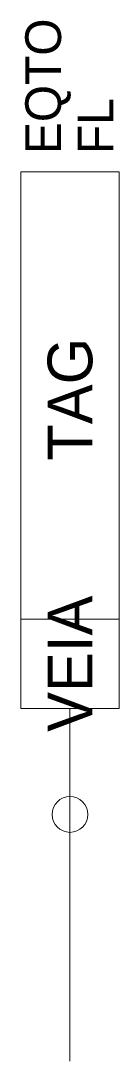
# Model space of a CAD drawing. Header units: millimetres. Extents: x -15.5 to -10, y -38.7 to 19.5.
import ezdxf
from ezdxf.enums import TextEntityAlignment as Align

# ---------------------------------------------------------------- set-up
doc = ezdxf.new("R2010")
doc.units = ezdxf.units.MM
doc.header["$MEASUREMENT"] = 0
doc.layers.get('0').update_dxf_attribs({"linetype": 'CONTINUOUS'})
doc.styles.add('INTL_ISO', font='intl_iso.shx')

msp = doc.modelspace()

# ---------------------------------------------------------------- linework, layer by layer
at = {"linetype": 'Continuous', "lineweight": 0}
msp.add_line((-15.49, -13.959, 54.53), (-9.99, -13.959, 54.53), dxfattribs=at)
at = {"color": 7, "linetype": 'Continuous', "lineweight": 0}
msp.add_line((-12.74, -18.979, 54.53), (-12.74, -38.683, 54.53), dxfattribs=at)
at = {"linetype": 'Continuous', "lineweight": 0, "elevation": 54.53}
msp.add_lwpolyline([(-15.49, 11.041), (-9.99, 11.041), (-9.99, -18.959), (-15.49, -18.959)], close=True, dxfattribs=at)
at = {"color": 7, "linetype": 'Continuous', "lineweight": 0}
msp.add_circle((-12.74, -24.887, 54.53), 1, dxfattribs=at)

# ---------------------------------------------------------------- texts
at = {"color": 7, "linetype": 'Continuous', "style": 'INTL_ISO'}
for tag, p in [('EQTO', (-14.24, 12.041, 54.53)), ('FL', (-11.316, 12.041, 54.53))]:
    msp.add_attdef(tag, text='', height=2, rotation=90, dxfattribs=at).set_placement(p, align=Align.MIDDLE_LEFT)
for tag, p in [('TAG', (-12.741, -1.672, 54.53)), ('VEIA', (-12.74, -16.459, 54.53))]:
    msp.add_attdef(tag, text='', height=2.5, rotation=90, dxfattribs=at).set_placement(p, align=Align.MIDDLE_CENTER)

doc.saveas('drawing.dxf')
